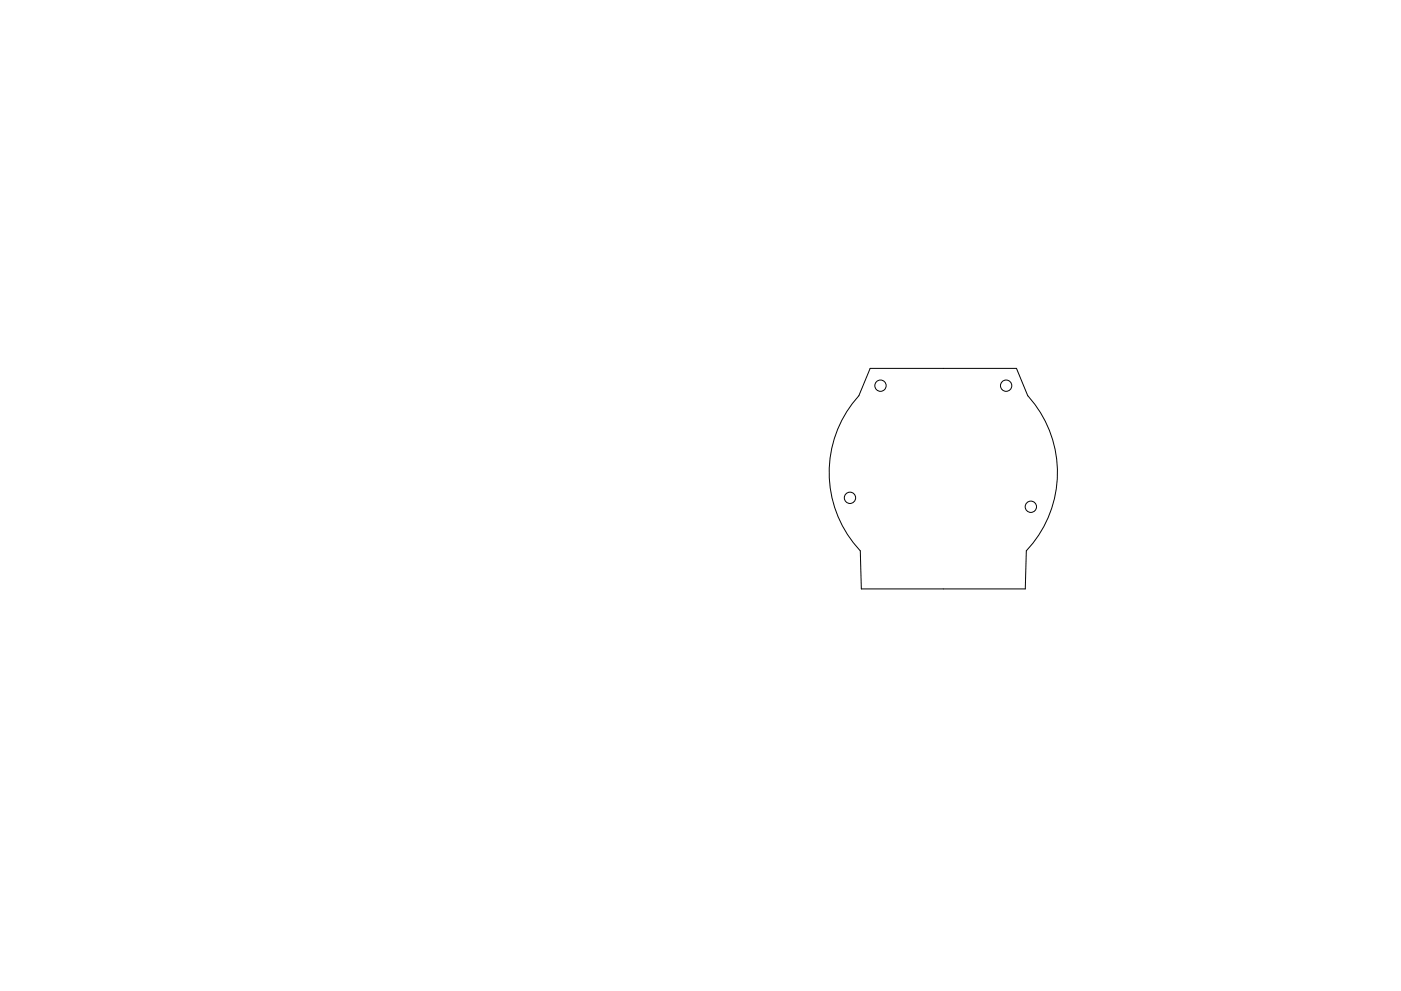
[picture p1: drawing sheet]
<svg xmlns="http://www.w3.org/2000/svg" width="297mm" height="210mm" viewBox="0 0 297 210" stroke-linecap="round" stroke-linejoin="round" font-family="sans-serif">
<g fill="none" stroke="#000" stroke-width=".21">
<path d="M184.5 78.2h31l2.4 5.8a24.2 24.2 0 0 1-.3 32.9l-.2 8h-34.8l-.2-8a24.2 24.2 0 0 1-.3-32.9z"/>
<circle cx="186.7" cy="81.8" r="1.2"/>
<circle cx="213.3" cy="81.8" r="1.2"/>
<circle cx="180.2" cy="105.6" r="1.2"/>
<circle cx="218.6" cy="107.5" r="1.2"/>
</g>
</svg>
